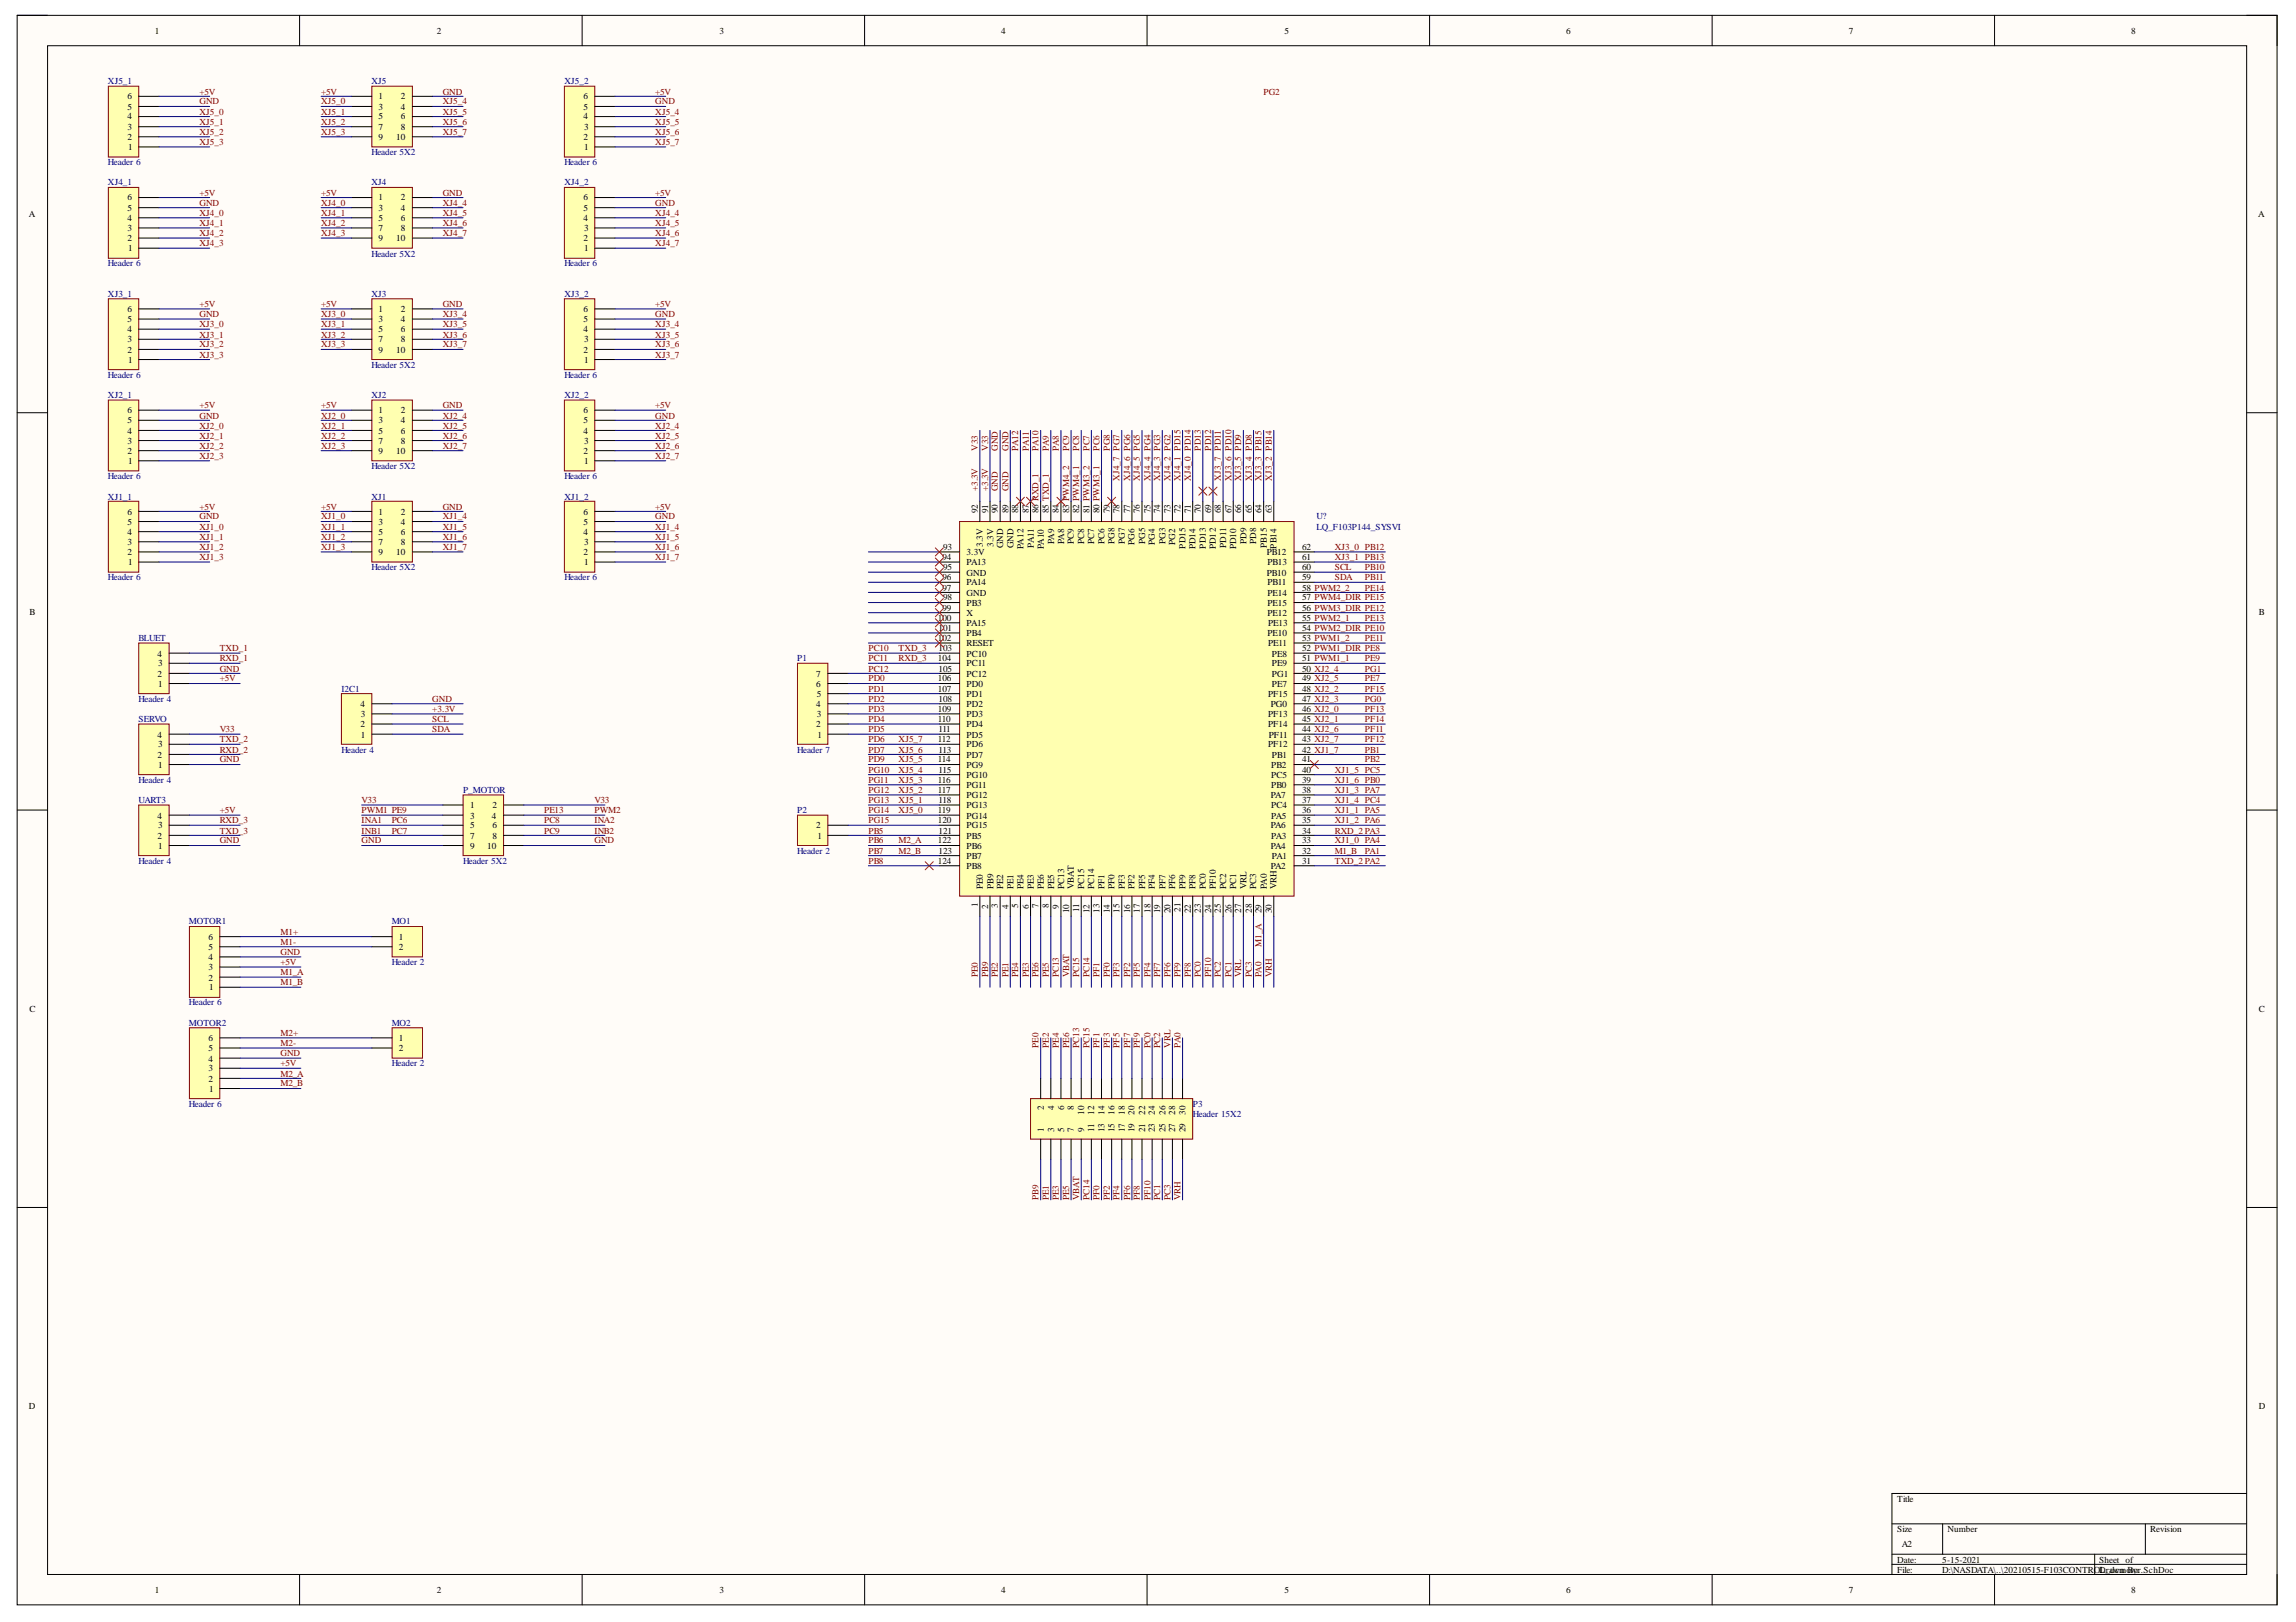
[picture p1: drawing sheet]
<svg xmlns="http://www.w3.org/2000/svg" width="297mm" height="210mm" viewBox="0 0 297 210" stroke-linecap="round" stroke-linejoin="round" font-family="sans-serif">
<defs><g id="words">
<g font-size="1.2">
<text x="20.1" y="4.4">1</text>
<text x="56.5" y="4.4">2</text>
<text x="93.1" y="4.4">3</text>
<text x="129.5" y="4.4">4</text>
<text x="166.2" y="4.4">5</text>
<text x="202.6" y="4.4">6</text>
<text x="239.2" y="4.4">7</text>
<text x="275.7" y="4.4">8</text>
<text x="16.5" y="16.8">3</text>
<text x="16.5" y="15.5">4</text>
<text x="16.5" y="14.2">5</text>
<text x="16.5" y="12.8">6</text>
<text x="49" y="12.8">1</text>
<text x="49" y="14.2">3</text>
<text x="49" y="15.5">5</text>
<text x="49" y="16.8">7</text>
<text x="51.9" y="12.8">2</text>
<text x="51.9" y="14.2">4</text>
<text x="51.9" y="15.5">6</text>
<text x="51.9" y="16.8">8</text>
<text x="75.5" y="15.5">4</text>
<text x="75.5" y="14.2">5</text>
<text x="75.5" y="12.8">6</text>
<text x="75.6" y="16.8">3</text>
<text x="16.5" y="18.1">2</text>
<text x="16.6" y="19.4">1</text>
<text x="49" y="18.1">9</text>
<text x="51.3" y="18.1">10</text>
<text x="75.5" y="18.1">2</text>
<text x="75.6" y="19.4">1</text>
<text x="3.7" y="28.1">A</text>
<text x="16.5" y="29.9">3</text>
<text x="16.5" y="28.6">4</text>
<text x="16.5" y="27.3">5</text>
<text x="16.5" y="25.9">6</text>
<text x="49" y="25.9">1</text>
<text x="49" y="27.3">3</text>
<text x="49" y="28.6">5</text>
<text x="49" y="29.9">7</text>
<text x="51.9" y="25.9">2</text>
<text x="51.9" y="27.3">4</text>
<text x="51.9" y="28.6">6</text>
<text x="51.9" y="29.9">8</text>
<text x="75.5" y="28.6">4</text>
<text x="75.5" y="27.3">5</text>
<text x="75.5" y="25.9">6</text>
<text x="75.6" y="29.9">3</text>
<text x="292.1" y="28.1">A</text>
<text x="16.5" y="31.2">2</text>
<text x="16.6" y="32.5">1</text>
<text x="49" y="31.2">9</text>
<text x="51.3" y="31.2">10</text>
<text x="75.5" y="31.2">2</text>
<text x="75.6" y="32.5">1</text>
<text x="16.5" y="41.7">5</text>
<text x="16.5" y="40.4">6</text>
<text x="49" y="40.4">1</text>
<text x="49" y="41.7">3</text>
<text x="51.9" y="40.4">2</text>
<text x="51.9" y="41.7">4</text>
<text x="75.5" y="41.7">5</text>
<text x="75.5" y="40.4">6</text>
<text x="16.5" y="45.6">2</text>
<text x="16.5" y="44.3">3</text>
<text x="16.5" y="43">4</text>
<text x="16.6" y="46.9">1</text>
<text x="49" y="43">5</text>
<text x="49" y="44.3">7</text>
<text x="49" y="45.6">9</text>
<text x="51.3" y="45.6">10</text>
<text x="51.9" y="43">6</text>
<text x="51.9" y="44.3">8</text>
<text x="75.5" y="45.6">2</text>
<text x="75.5" y="43">4</text>
<text x="75.6" y="46.9">1</text>
<text x="75.6" y="44.3">3</text>
<text x="16.5" y="53.5">6</text>
<text x="49" y="53.5">1</text>
<text x="51.9" y="53.5">2</text>
<text x="75.5" y="53.5">6</text>
<text x="16.5" y="58.8">2</text>
<text x="16.5" y="57.4">3</text>
<text x="16.5" y="56.1">4</text>
<text x="16.5" y="54.8">5</text>
<text x="49" y="54.8">3</text>
<text x="49" y="56.1">5</text>
<text x="49" y="57.4">7</text>
<text x="49" y="58.8">9</text>
<text x="51.3" y="58.8">10</text>
<text x="51.9" y="54.8">4</text>
<text x="51.9" y="56.1">6</text>
<text x="51.9" y="57.4">8</text>
<text x="75.5" y="58.8">2</text>
<text x="75.5" y="56.1">4</text>
<text x="75.5" y="54.8">5</text>
<text x="75.6" y="57.4">3</text>
<text x="16.6" y="60">1</text>
<text x="75.6" y="60">1</text>
<text x="16.5" y="71.9">2</text>
<text x="16.5" y="70.5">3</text>
<text x="16.5" y="69.2">4</text>
<text x="16.5" y="67.9">5</text>
<text x="16.5" y="66.6">6</text>
<text x="49" y="66.6">1</text>
<text x="49" y="67.9">3</text>
<text x="49" y="69.2">5</text>
<text x="49" y="70.5">7</text>
<text x="49" y="71.9">9</text>
<text x="51.3" y="71.9">10</text>
<text x="51.9" y="66.6">2</text>
<text x="51.9" y="67.9">4</text>
<text x="51.9" y="69.2">6</text>
<text x="51.9" y="70.5">8</text>
<text x="75.5" y="71.9">2</text>
<text x="75.5" y="69.2">4</text>
<text x="75.5" y="67.9">5</text>
<text x="75.5" y="66.6">6</text>
<text x="75.6" y="70.5">3</text>
<text x="122" y="71.2">93</text>
<text x="125" y="71.9">3.3V</text>
<text x="126.5" y="66.4" transform="rotate(-90 126.5 66.4)">92</text>
<text x="127.2" y="70.8" transform="rotate(-90 127.2 70.8)">3.3V</text>
<text x="127.8" y="66.4" transform="rotate(-90 127.8 66.4)">91</text>
<text x="128.5" y="70.8" transform="rotate(-90 128.5 70.8)">3.3V</text>
<text x="129.1" y="66.4" transform="rotate(-90 129.1 66.4)">90</text>
<text x="129.8" y="70.9" transform="rotate(-90 129.8 70.9)">GND</text>
<text x="130.5" y="66.4" transform="rotate(-90 130.5 66.4)">89</text>
<text x="131.1" y="70.9" transform="rotate(-90 131.1 70.9)">GND</text>
<text x="131.7" y="66.4" transform="rotate(-90 131.7 66.4)">88</text>
<text x="132.4" y="71.1" transform="rotate(-90 132.4 71.1)">PA12</text>
<text x="133.1" y="66.4" transform="rotate(-90 133.1 66.4)">87</text>
<text x="133.8" y="70.9" transform="rotate(-90 133.8 70.9)">PA11</text>
<text x="134.4" y="66.4" transform="rotate(-90 134.4 66.4)">86 RXD_1</text>
<text x="135" y="71.1" transform="rotate(-90 135 71.1)">PA10</text>
<text x="135.7" y="66.4" transform="rotate(-90 135.7 66.4)">85 TXD_1</text>
<text x="136.4" y="70.4" transform="rotate(-90 136.4 70.4)">PA9</text>
<text x="137" y="66.4" transform="rotate(-90 137 66.4)">84</text>
<text x="137.7" y="70.4" transform="rotate(-90 137.7 70.4)">PA8</text>
<text x="138.3" y="66.4" transform="rotate(-90 138.3 66.4)">83 PWM4_2</text>
<text x="138.9" y="70.4" transform="rotate(-90 138.9 70.4)">PC9</text>
<text x="139.6" y="66.4" transform="rotate(-90 139.6 66.4)">82 PWM4_1</text>
<text x="140.3" y="70.4" transform="rotate(-90 140.3 70.4)">PC8</text>
<text x="141" y="66.4" transform="rotate(-90 141 66.4)">81 PWM3_2</text>
<text x="141.5" y="70.4" transform="rotate(-90 141.5 70.4)">PC7</text>
<text x="142.2" y="66.4" transform="rotate(-90 142.2 66.4)">80 PWM3_1</text>
<text x="142.9" y="70.4" transform="rotate(-90 142.9 70.4)">PC6</text>
<text x="143.6" y="66.4" transform="rotate(-90 143.6 66.4)">79</text>
<text x="144.2" y="70.4" transform="rotate(-90 144.2 70.4)">PG8</text>
<text x="144.8" y="66.4" transform="rotate(-90 144.8 66.4)">78</text>
<text x="145.5" y="70.4" transform="rotate(-90 145.5 70.4)">PG7</text>
<text x="146.2" y="66.4" transform="rotate(-90 146.2 66.4)">77</text>
<text x="146.8" y="70.5" transform="rotate(-90 146.8 70.5)">PG6</text>
<text x="147.5" y="66.4" transform="rotate(-90 147.5 66.4)">76</text>
<text x="148.1" y="70.4" transform="rotate(-90 148.1 70.4)">PG5</text>
<text x="148.8" y="66.4" transform="rotate(-90 148.8 66.4)">75</text>
<text x="149.4" y="70.5" transform="rotate(-90 149.4 70.5)">PG4</text>
<text x="150.1" y="66.4" transform="rotate(-90 150.1 66.4)">74</text>
<text x="150.8" y="70.4" transform="rotate(-90 150.8 70.4)">PG3</text>
<text x="151.4" y="66.4" transform="rotate(-90 151.4 66.4)">73</text>
<text x="152" y="70.5" transform="rotate(-90 152 70.5)">PG2</text>
<text x="152.7" y="66.4" transform="rotate(-90 152.7 66.4)">72</text>
<text x="153.4" y="71" transform="rotate(-90 153.4 71)">PD15</text>
<text x="154.1" y="66.4" transform="rotate(-90 154.1 66.4)">71</text>
<text x="154.7" y="71.1" transform="rotate(-90 154.7 71.1)">PD14</text>
<text x="155.3" y="66.4" transform="rotate(-90 155.3 66.4)">70</text>
<text x="156" y="71" transform="rotate(-90 156 71)">PD13</text>
<text x="156.7" y="66.4" transform="rotate(-90 156.7 66.4)">69</text>
<text x="157.3" y="71.1" transform="rotate(-90 157.3 71.1)">PD12</text>
<text x="158" y="66.4" transform="rotate(-90 158 66.4)">68</text>
<text x="158.6" y="70.9" transform="rotate(-90 158.6 70.9)">PD11</text>
<text x="159.3" y="66.4" transform="rotate(-90 159.3 66.4)">67</text>
<text x="159.9" y="71.1" transform="rotate(-90 159.9 71.1)">PD10</text>
<text x="160.6" y="66.4" transform="rotate(-90 160.6 66.4)">66</text>
<text x="161.3" y="70.4" transform="rotate(-90 161.3 70.4)">PD9</text>
<text x="161.9" y="66.4" transform="rotate(-90 161.9 66.4)">65</text>
<text x="162.5" y="70.4" transform="rotate(-90 162.5 70.4)">PD8</text>
<text x="163.2" y="66.4" transform="rotate(-90 163.2 66.4)">64</text>
<text x="163.9" y="70.9" transform="rotate(-90 163.9 70.9)">PB15</text>
<text x="163.9" y="71.9">PB12</text>
<text x="164.6" y="66.4" transform="rotate(-90 164.6 66.4)">63</text>
<text x="165.2" y="71" transform="rotate(-90 165.2 71)">PB14</text>
<text x="168.5" y="71.2">62</text>
<text x="16.6" y="73.1">1</text>
<text x="75.6" y="73.1">1</text>
<text x="121.9" y="72.4">94</text>
<text x="121.9" y="75.1">96</text>
<text x="121.9" y="76.4">97</text>
<text x="122" y="73.8">95</text>
<text x="122" y="77.7">98</text>
<text x="125" y="73.1">PA13</text>
<text x="125" y="74.5">GND</text>
<text x="125" y="75.7">PA14</text>
<text x="125" y="77.1">GND</text>
<text x="163.9" y="74.5">PB10</text>
<text x="164" y="77.1">PE14</text>
<text x="164" y="75.7">PB11</text>
<text x="164" y="73.1">PB13</text>
<text x="168.5" y="77.7">57 PWM4_DIR PE15</text>
<text x="168.5" y="76.4">58 PWM2_2</text>
<text x="168.5" y="75.1">59</text>
<text x="168.5" y="73.8">60</text>
<text x="168.5" y="72.4">61</text>
<text x="3.8" y="79.6">B</text>
<text x="121.3" y="80.3">100</text>
<text x="121.3" y="82.9">102</text>
<text x="121.4" y="81.7">101</text>
<text x="121.9" y="79">99</text>
<text x="125" y="78.4">PB3</text>
<text x="125" y="79.7">X</text>
<text x="125" y="81">PA15</text>
<text x="125" y="82.3">PB4</text>
<text x="125" y="83.6">RESET</text>
<text x="164" y="82.3">PE10</text>
<text x="164" y="79.7">PE12</text>
<text x="164" y="78.4">PE15</text>
<text x="164.1" y="83.6">PE11</text>
<text x="164.1" y="81">PE13</text>
<text x="168.5" y="82.9">53 PWM1_2</text>
<text x="168.5" y="81.7">54 PWM2_DIR PE10</text>
<text x="168.5" y="80.3">55 PWM2_1</text>
<text x="168.5" y="79">56 PWM3_DIR PE12</text>
<text x="292.2" y="79.6">B</text>
<text x="20.4" y="87.6">2</text>
<text x="20.4" y="85">4</text>
<text x="20.5" y="88.9">1</text>
<text x="20.5" y="86.2">3</text>
<text x="105.6" y="88.9">6</text>
<text x="105.6" y="87.6">7</text>
<text x="121.3" y="85.6">104</text>
<text x="121.3" y="88.2">106</text>
<text x="121.3" y="89.5">107</text>
<text x="121.4" y="84.3">103</text>
<text x="121.4" y="86.9">105</text>
<text x="125" y="85">PC10</text>
<text x="125" y="86.2">PC11</text>
<text x="125" y="87.6">PC12</text>
<text x="125" y="88.9">PD0</text>
<text x="164.6" y="88.9">PE7</text>
<text x="164.6" y="87.6">PG1</text>
<text x="164.6" y="86.2">PE9</text>
<text x="164.6" y="85">PE8</text>
<text x="168.5" y="89.5">48 XJ2_2</text>
<text x="168.5" y="88.2">49 XJ2_5</text>
<text x="168.5" y="86.9">50 XJ2_4</text>
<text x="168.5" y="85.6">51 PWM1_1</text>
<text x="168.5" y="84.3">52 PWM1_DIR PE8</text>
<text x="20.4" y="95.4">4</text>
<text x="46.6" y="94.1">2</text>
<text x="46.6" y="91.5">4</text>
<text x="46.7" y="95.4">1</text>
<text x="46.7" y="92.8">3</text>
<text x="105.6" y="94.1">2</text>
<text x="105.6" y="91.5">4</text>
<text x="105.7" y="92.8">3</text>
<text x="105.7" y="90.2">5</text>
<text x="105.8" y="95.4">1</text>
<text x="121.3" y="92.1">109</text>
<text x="121.3" y="93.4">110</text>
<text x="121.4" y="90.8">108</text>
<text x="121.4" y="94.8">111</text>
<text x="125" y="90.2">PD1</text>
<text x="125" y="91.5">PD2</text>
<text x="125" y="92.8">PD3</text>
<text x="125" y="94.1">PD4</text>
<text x="125" y="95.4">PD5</text>
<text x="164.1" y="94.1">PF14</text>
<text x="164.1" y="92.8">PF13</text>
<text x="164.1" y="90.2">PF15</text>
<text x="164.1" y="95.4">PF11</text>
<text x="164.4" y="91.5">PG0</text>
<text x="168.5" y="94.8">44 XJ2_6</text>
<text x="168.5" y="93.4">45 XJ2_1</text>
<text x="168.5" y="92.1">46 XJ2_0</text>
<text x="168.5" y="90.8">47 XJ2_3</text>
<text x="20.4" y="98.1">2</text>
<text x="20.5" y="99.3">1</text>
<text x="20.5" y="96.7">3</text>
<text x="121.3" y="96">112</text>
<text x="121.3" y="98.7">114</text>
<text x="121.3" y="101.3">116</text>
<text x="121.4" y="97.4">113</text>
<text x="121.4" y="100">115</text>
<text x="125" y="96.7">PD6</text>
<text x="125" y="98.1">PD7</text>
<text x="125" y="99.3">PG9</text>
<text x="125" y="100.7">PG10</text>
<text x="125" y="102">PG11</text>
<text x="164.1" y="96.7">PF12</text>
<text x="164.5" y="102">PB0</text>
<text x="164.5" y="100.7">PC5</text>
<text x="164.5" y="99.3">PB2</text>
<text x="164.6" y="98.1">PB1</text>
<text x="168.5" y="101.3">39</text>
<text x="168.5" y="100">40</text>
<text x="168.5" y="98.7">41</text>
<text x="168.5" y="97.4">42 XJ1_7</text>
<text x="168.5" y="96">43 XJ2_7</text>
<text x="20.4" y="105.9">4</text>
<text x="20.5" y="107.2">3</text>
<text x="60.8" y="104.6">1</text>
<text x="60.8" y="105.9">3</text>
<text x="60.8" y="107.2">5</text>
<text x="63.6" y="105.9">4</text>
<text x="63.7" y="104.6">2</text>
<text x="63.7" y="107.2">6</text>
<text x="105.6" y="107.2">2</text>
<text x="121.3" y="102.6">117</text>
<text x="121.3" y="105.3">119</text>
<text x="121.3" y="106.5">120</text>
<text x="121.4" y="103.9">118</text>
<text x="121.4" y="107.9">121</text>
<text x="125" y="103.3">PG12</text>
<text x="125" y="104.6">PG13</text>
<text x="125" y="105.9">PG14</text>
<text x="125" y="107.2">PG15</text>
<text x="164.4" y="107.2">PA6</text>
<text x="164.4" y="103.3">PA7</text>
<text x="164.5" y="105.9">PA5</text>
<text x="164.5" y="104.6">PC4</text>
<text x="168.5" y="107.9">34</text>
<text x="168.5" y="106.5">35</text>
<text x="168.5" y="105.3">36</text>
<text x="168.5" y="103.9">37</text>
<text x="168.5" y="102.6">38</text>
<text x="20.4" y="108.6">2</text>
<text x="20.5" y="109.8">1</text>
<text x="60.8" y="108.6">7</text>
<text x="60.8" y="109.8">9</text>
<text x="63" y="109.8">10</text>
<text x="63.7" y="108.6">8</text>
<text x="105.8" y="108.6">1</text>
<text x="121.3" y="109.1">122</text>
<text x="121.3" y="111.8">124</text>
<text x="121.4" y="110.5">123</text>
<text x="125" y="108.6">PB5</text>
<text x="125" y="109.8">PB6</text>
<text x="125" y="111.2">PB7</text>
<text x="125" y="112.4">PB8</text>
<text x="164.4" y="112.4">PA2</text>
<text x="164.4" y="109.8">PA4</text>
<text x="164.5" y="108.6">PA3</text>
<text x="164.6" y="111.2">PA1</text>
<text x="168.5" y="111.8">31</text>
<text x="168.5" y="110.5">32</text>
<text x="168.5" y="109.1">33</text>
<text x="126.5" y="117.4" transform="rotate(-90 126.5 117.4)">1</text>
<text x="127.2" y="115.1" transform="rotate(-90 127.2 115.1)">PE0</text>
<text x="127.8" y="117.6" transform="rotate(-90 127.8 117.6)">2</text>
<text x="128.5" y="115.1" transform="rotate(-90 128.5 115.1)">PB9</text>
<text x="129.1" y="117.5" transform="rotate(-90 129.1 117.5)">3</text>
<text x="129.8" y="115.1" transform="rotate(-90 129.8 115.1)">PE2</text>
<text x="130.5" y="117.6" transform="rotate(-90 130.5 117.6)">4</text>
<text x="131.1" y="115.1" transform="rotate(-90 131.1 115.1)">PE1</text>
<text x="131.7" y="117.5" transform="rotate(-90 131.7 117.5)">5</text>
<text x="132.4" y="115.1" transform="rotate(-90 132.4 115.1)">PE4</text>
<text x="133.1" y="117.6" transform="rotate(-90 133.1 117.6)">6</text>
<text x="133.8" y="115.1" transform="rotate(-90 133.8 115.1)">PE3</text>
<text x="134.4" y="117.5" transform="rotate(-90 134.4 117.5)">7</text>
<text x="135" y="115.1" transform="rotate(-90 135 115.1)">PE6</text>
<text x="135.7" y="117.5" transform="rotate(-90 135.7 117.5)">8</text>
<text x="136.4" y="115.1" transform="rotate(-90 136.4 115.1)">PE5</text>
<text x="137" y="117.6" transform="rotate(-90 137 117.6)">9</text>
<text x="137.7" y="115.1" transform="rotate(-90 137.7 115.1)">PC13</text>
<text x="138.3" y="118.2" transform="rotate(-90 138.3 118.2)">10</text>
<text x="138.9" y="115.1" transform="rotate(-90 138.9 115.1)">VBAT</text>
<text x="139.6" y="118" transform="rotate(-90 139.6 118)">11</text>
<text x="140.3" y="115.1" transform="rotate(-90 140.3 115.1)">PC15</text>
<text x="141" y="118.2" transform="rotate(-90 141 118.2)">12</text>
<text x="141.5" y="115.1" transform="rotate(-90 141.5 115.1)">PC14</text>
<text x="142.2" y="118.1" transform="rotate(-90 142.2 118.1)">13</text>
<text x="142.9" y="115.1" transform="rotate(-90 142.9 115.1)">PF1</text>
<text x="143.6" y="118.2" transform="rotate(-90 143.6 118.2)">14</text>
<text x="144.2" y="115.1" transform="rotate(-90 144.2 115.1)">PF0</text>
<text x="144.8" y="118.1" transform="rotate(-90 144.8 118.1)">15</text>
<text x="145.5" y="115.1" transform="rotate(-90 145.5 115.1)">PF3</text>
<text x="146.2" y="118.2" transform="rotate(-90 146.2 118.2)">16</text>
<text x="146.8" y="115.1" transform="rotate(-90 146.8 115.1)">PF2</text>
<text x="147.5" y="118.1" transform="rotate(-90 147.5 118.1)">17</text>
<text x="148.1" y="115.1" transform="rotate(-90 148.1 115.1)">PF5</text>
<text x="148.8" y="118.1" transform="rotate(-90 148.8 118.1)">18</text>
<text x="149.4" y="115.1" transform="rotate(-90 149.4 115.1)">PF4</text>
<text x="150.1" y="118.2" transform="rotate(-90 150.1 118.2)">19</text>
<text x="150.8" y="115.1" transform="rotate(-90 150.8 115.1)">PF7</text>
<text x="151.4" y="118.2" transform="rotate(-90 151.4 118.2)">20</text>
<text x="152" y="115.1" transform="rotate(-90 152 115.1)">PF6</text>
<text x="152.7" y="118" transform="rotate(-90 152.7 118)">21</text>
<text x="153.4" y="115.1" transform="rotate(-90 153.4 115.1)">PF9</text>
<text x="154.1" y="118.2" transform="rotate(-90 154.1 118.2)">22</text>
<text x="154.7" y="115.1" transform="rotate(-90 154.7 115.1)">PF8</text>
<text x="155.3" y="118.1" transform="rotate(-90 155.3 118.1)">23</text>
<text x="156" y="115.1" transform="rotate(-90 156 115.1)">PC0</text>
<text x="156.7" y="118.2" transform="rotate(-90 156.7 118.2)">24</text>
<text x="157.3" y="115.1" transform="rotate(-90 157.3 115.1)">PF10</text>
<text x="158" y="118.1" transform="rotate(-90 158 118.1)">25</text>
<text x="158.6" y="115.1" transform="rotate(-90 158.6 115.1)">PC2</text>
<text x="159.3" y="118.2" transform="rotate(-90 159.3 118.2)">26</text>
<text x="159.9" y="115.1" transform="rotate(-90 159.9 115.1)">PC1</text>
<text x="160.6" y="118.1" transform="rotate(-90 160.6 118.1)">27</text>
<text x="161.3" y="115.1" transform="rotate(-90 161.3 115.1)">VRL</text>
<text x="161.9" y="118.1" transform="rotate(-90 161.9 118.1)">28</text>
<text x="162.5" y="115.1" transform="rotate(-90 162.5 115.1)">PC3</text>
<text x="163.2" y="118.2" transform="rotate(-90 163.2 118.2)">29</text>
<text x="163.9" y="115.1" transform="rotate(-90 163.9 115.1)">PA0</text>
<text x="164.6" y="118.2" transform="rotate(-90 164.6 118.2)">30</text>
<text x="165.2" y="115.1" transform="rotate(-90 165.2 115.1)">VRH</text>
<text x="27" y="125.5">3</text>
<text x="27" y="124.3">4</text>
<text x="27" y="122.9">5</text>
<text x="27" y="121.7">6</text>
<text x="51.6" y="121.7">1</text>
<text x="51.6" y="122.9">2</text>
<text x="3.8" y="131">C</text>
<text x="27" y="126.9">2</text>
<text x="27.1" y="128.2">1</text>
<text x="292.2" y="131">C</text>
<text x="27" y="137.4">4</text>
<text x="27" y="136">5</text>
<text x="27" y="134.8">6</text>
<text x="51.6" y="134.8">1</text>
<text x="51.6" y="136">2</text>
<text x="27" y="140">2</text>
<text x="27" y="138.7">3</text>
<text x="27.1" y="141.3">1</text>
<text x="135" y="143.6" transform="rotate(-90 135 143.6)">2</text>
<text x="136.4" y="143.6" transform="rotate(-90 136.4 143.6)">4</text>
<text x="137.7" y="143.6" transform="rotate(-90 137.7 143.6)">6</text>
<text x="138.9" y="143.6" transform="rotate(-90 138.9 143.6)">8</text>
<text x="135" y="146.5" transform="rotate(-90 135 146.5)">1</text>
<text x="136.4" y="146.5" transform="rotate(-90 136.4 146.5)">3</text>
<text x="137.7" y="146.5" transform="rotate(-90 137.7 146.5)">5</text>
<text x="138.9" y="146.5" transform="rotate(-90 138.9 146.5)">7</text>
<text x="140.3" y="146.5" transform="rotate(-90 140.3 146.5)">9</text>
<text x="140.3" y="144.2" transform="rotate(-90 140.3 144.2)">10</text>
<text x="141.5" y="146.5" transform="rotate(-90 141.5 146.5)">11</text>
<text x="141.5" y="144.2" transform="rotate(-90 141.5 144.2)">12</text>
<text x="142.9" y="146.5" transform="rotate(-90 142.9 146.5)">13</text>
<text x="142.9" y="144.2" transform="rotate(-90 142.9 144.2)">14</text>
<text x="144.2" y="146.5" transform="rotate(-90 144.2 146.5)">15</text>
<text x="144.2" y="144.2" transform="rotate(-90 144.2 144.2)">16</text>
<text x="145.5" y="146.5" transform="rotate(-90 145.5 146.5)">17</text>
<text x="145.5" y="144.2" transform="rotate(-90 145.5 144.2)">18</text>
<text x="146.8" y="146.5" transform="rotate(-90 146.8 146.5)">19</text>
<text x="146.8" y="144.2" transform="rotate(-90 146.8 144.2)">20</text>
<text x="148.1" y="146.5" transform="rotate(-90 148.1 146.5)">21</text>
<text x="148.1" y="144.2" transform="rotate(-90 148.1 144.2)">22</text>
<text x="149.4" y="146.5" transform="rotate(-90 149.4 146.5)">23</text>
<text x="149.4" y="144.2" transform="rotate(-90 149.4 144.2)">24</text>
<text x="150.8" y="146.5" transform="rotate(-90 150.8 146.5)">25</text>
<text x="150.8" y="144.2" transform="rotate(-90 150.8 144.2)">26</text>
<text x="152" y="146.5" transform="rotate(-90 152 146.5)">27</text>
<text x="152" y="144.2" transform="rotate(-90 152 144.2)">28</text>
<text x="153.4" y="146.5" transform="rotate(-90 153.4 146.5)">29</text>
<text x="153.4" y="144.2" transform="rotate(-90 153.4 144.2)">30</text>
<text x="3.7" y="182.4">D</text>
<text x="292.2" y="182.4">D</text>
<text x="245.4" y="194.4">Title</text>
<text x="245.4" y="198.3">Size</text>
<text x="245.4" y="202.2">Date:</text>
<text x="245.4" y="203.5">File:</text>
<text x="246" y="200.2">A2</text>
<text x="251.3" y="202.2">5-15-2021</text>
<text x="251.3" y="203.5">D:\NASDATA\..\20210515-F103CONTROL_dcmotor.SchDoc</text>
<text x="252" y="198.3">Number</text>
<text x="271.6" y="202.2">Sheet of</text>
<text x="271.6" y="203.5">Drawn By:</text>
<text x="278.2" y="198.3">Revision</text>
<text x="20.1" y="206.1">1</text>
<text x="56.5" y="206.1">2</text>
<text x="93.1" y="206.1">3</text>
<text x="129.5" y="206.1">4</text>
<text x="166.2" y="206.1">5</text>
<text x="202.6" y="206.1">6</text>
<text x="239.2" y="206.1">7</text>
<text x="275.7" y="206.1">8</text>
</g>
<g font-size="1.2" fill="#000080">
<text x="14" y="10.9">XJ5_1</text>
<text x="48.1" y="10.9">XJ5</text>
<text x="73" y="10.9">XJ5_2</text>
<text x="14" y="21.4">Header 6</text>
<text x="48.1" y="20.1">Header 5X2</text>
<text x="73" y="21.4">Header 6</text>
<text x="14" y="24">XJ4_1</text>
<text x="48.1" y="24">XJ4</text>
<text x="73" y="24">XJ4_2</text>
<text x="14" y="34.5">Header 6</text>
<text x="48.1" y="33.2">Header 5X2</text>
<text x="73" y="34.5">Header 6</text>
<text x="14" y="38.5">XJ3_1</text>
<text x="48.1" y="38.5">XJ3</text>
<text x="73" y="38.5">XJ3_2</text>
<text x="48.1" y="47.6">Header 5X2</text>
<text x="14" y="48.9">Header 6</text>
<text x="14" y="51.6">XJ2_1</text>
<text x="48.1" y="51.6">XJ2</text>
<text x="73" y="48.9">Header 6</text>
<text x="73" y="51.6">XJ2_2</text>
<text x="14" y="62">Header 6</text>
<text x="14" y="64.7">XJ1_1</text>
<text x="48.1" y="60.7">Header 5X2</text>
<text x="48.1" y="64.7">XJ1</text>
<text x="73" y="62">Header 6</text>
<text x="73" y="64.7">XJ1_2</text>
<text x="170.3" y="67.2">U?</text>
<text x="170.3" y="68.6">LQ_F103P144_SYSVI</text>
<text x="14" y="75.1">Header 6</text>
<text x="48.1" y="73.8">Header 5X2</text>
<text x="73" y="75.1">Header 6</text>
<text x="17.9" y="82.9">BLUET</text>
<text x="44.2" y="89.5">I2C1</text>
<text x="103.1" y="85.6">P1</text>
<text x="17.9" y="93.4">SERVO</text>
<text x="17.9" y="90.8">Header 4</text>
<text x="17.9" y="101.3">Header 4</text>
<text x="44.2" y="97.4">Header 4</text>
<text x="103.1" y="97.4">Header 7</text>
<text x="17.9" y="103.9">UART3</text>
<text x="59.9" y="102.6">P_MOTOR</text>
<text x="103.1" y="105.3">P2</text>
<text x="17.9" y="111.8">Header 4</text>
<text x="59.9" y="111.8">Header 5X2</text>
<text x="103.1" y="110.5">Header 2</text>
<text x="24.5" y="119.6">MOTOR1</text>
<text x="50.7" y="119.6">MO1</text>
<text x="50.7" y="124.9">Header 2</text>
<text x="24.5" y="130.1">Header 6</text>
<text x="24.5" y="132.7">MOTOR2</text>
<text x="50.7" y="132.7">MO2</text>
<text x="50.7" y="138">Header 2</text>
<text x="24.5" y="143.2">Header 6</text>
<text x="154.3" y="143.2">P3</text>
<text x="154.3" y="144.6">Header 15X2</text>
</g>
<g font-size="1.2" fill="#800000">
<text x="25.8" y="12.2">+5V</text>
<text x="25.8" y="13.5">GND</text>
<text x="25.8" y="14.9">XJ5_0</text>
<text x="25.8" y="16.1">XJ5_1</text>
<text x="25.8" y="17.5">XJ5_2</text>
<text x="41.5" y="12.2">+5V</text>
<text x="41.5" y="13.5">XJ5_0</text>
<text x="41.5" y="14.9">XJ5_1</text>
<text x="41.5" y="16.1">XJ5_2</text>
<text x="41.5" y="17.5">XJ5_3</text>
<text x="57.3" y="12.2">GND</text>
<text x="57.3" y="13.5">XJ5_4</text>
<text x="57.3" y="14.9">XJ5_5</text>
<text x="57.3" y="16.1">XJ5_6</text>
<text x="57.3" y="17.5">XJ5_7</text>
<text x="84.8" y="12.2">+5V</text>
<text x="84.8" y="13.5">GND</text>
<text x="84.8" y="14.9">XJ5_4</text>
<text x="84.8" y="16.1">XJ5_5</text>
<text x="84.8" y="17.5">XJ5_6</text>
<text x="163.5" y="12.2">PG2</text>
<text x="25.8" y="18.8">XJ5_3</text>
<text x="84.8" y="18.8">XJ5_7</text>
<text x="25.8" y="25.4">+5V</text>
<text x="25.8" y="26.6">GND</text>
<text x="25.8" y="28">XJ4_0</text>
<text x="25.8" y="29.2">XJ4_1</text>
<text x="41.5" y="25.4">+5V</text>
<text x="41.5" y="26.6">XJ4_0</text>
<text x="41.5" y="28">XJ4_1</text>
<text x="41.5" y="29.2">XJ4_2</text>
<text x="57.3" y="25.4">GND</text>
<text x="57.3" y="26.6">XJ4_4</text>
<text x="57.3" y="28">XJ4_5</text>
<text x="57.3" y="29.2">XJ4_6</text>
<text x="84.8" y="25.4">+5V</text>
<text x="84.8" y="26.6">GND</text>
<text x="84.8" y="28">XJ4_4</text>
<text x="84.8" y="29.2">XJ4_5</text>
<text x="25.8" y="30.6">XJ4_2</text>
<text x="25.8" y="31.9">XJ4_3</text>
<text x="41.5" y="30.6">XJ4_3</text>
<text x="57.3" y="30.6">XJ4_7</text>
<text x="84.8" y="30.6">XJ4_6</text>
<text x="84.8" y="31.9">XJ4_7</text>
<text x="25.8" y="39.7">+5V</text>
<text x="25.8" y="41.1">GND</text>
<text x="41.5" y="39.7">+5V</text>
<text x="41.5" y="41.1">XJ3_0</text>
<text x="57.3" y="39.7">GND</text>
<text x="57.3" y="41.1">XJ3_4</text>
<text x="84.8" y="39.7">+5V</text>
<text x="84.8" y="41.1">GND</text>
<text x="25.8" y="42.3">XJ3_0</text>
<text x="25.8" y="43.7">XJ3_1</text>
<text x="25.8" y="45">XJ3_2</text>
<text x="25.8" y="46.3">XJ3_3</text>
<text x="41.5" y="42.3">XJ3_1</text>
<text x="41.5" y="43.7">XJ3_2</text>
<text x="41.5" y="45">XJ3_3</text>
<text x="57.3" y="42.3">XJ3_5</text>
<text x="57.3" y="43.7">XJ3_6</text>
<text x="57.3" y="45">XJ3_7</text>
<text x="84.8" y="42.3">XJ3_4</text>
<text x="84.8" y="43.7">XJ3_5</text>
<text x="84.8" y="45">XJ3_6</text>
<text x="84.8" y="46.3">XJ3_7</text>
<text x="25.8" y="52.8">+5V</text>
<text x="41.5" y="52.8">+5V</text>
<text x="57.3" y="52.8">GND</text>
<text x="84.8" y="52.8">+5V</text>
<text x="25.8" y="54.2">GND</text>
<text x="25.8" y="55.5">XJ2_0</text>
<text x="25.8" y="56.8">XJ2_1</text>
<text x="25.8" y="58.1">XJ2_2</text>
<text x="25.8" y="59.4">XJ2_3</text>
<text x="41.5" y="54.2">XJ2_0</text>
<text x="41.5" y="55.5">XJ2_1</text>
<text x="41.5" y="56.8">XJ2_2</text>
<text x="41.5" y="58.1">XJ2_3</text>
<text x="57.3" y="54.2">XJ2_4</text>
<text x="57.3" y="55.5">XJ2_5</text>
<text x="57.3" y="56.8">XJ2_6</text>
<text x="57.3" y="58.1">XJ2_7</text>
<text x="84.8" y="54.2">GND</text>
<text x="84.8" y="55.5">XJ2_4</text>
<text x="84.8" y="56.8">XJ2_5</text>
<text x="84.8" y="58.1">XJ2_6</text>
<text x="84.8" y="59.4">XJ2_7</text>
<text x="126.5" y="58.3" transform="rotate(-90 126.5 58.3)">V33</text>
<text x="127.8" y="58.3" transform="rotate(-90 127.8 58.3)">V33</text>
<text x="129.1" y="58.3" transform="rotate(-90 129.1 58.3)">GND</text>
<text x="130.5" y="58.3" transform="rotate(-90 130.5 58.3)">GND</text>
<text x="131.7" y="58.3" transform="rotate(-90 131.7 58.3)">PA12</text>
<text x="133.1" y="58.3" transform="rotate(-90 133.1 58.3)">PA11</text>
<text x="134.4" y="58.3" transform="rotate(-90 134.4 58.3)">PA10</text>
<text x="135.7" y="58.3" transform="rotate(-90 135.7 58.3)">PA9</text>
<text x="137" y="58.3" transform="rotate(-90 137 58.3)">PA8</text>
<text x="138.3" y="58.3" transform="rotate(-90 138.3 58.3)">PC9</text>
<text x="139.6" y="58.3" transform="rotate(-90 139.6 58.3)">PC8</text>
<text x="141" y="58.3" transform="rotate(-90 141 58.3)">PC7</text>
<text x="142.2" y="58.3" transform="rotate(-90 142.2 58.3)">PC6</text>
<text x="143.6" y="58.3" transform="rotate(-90 143.6 58.3)">PG8</text>
<text x="155.3" y="58.3" transform="rotate(-90 155.3 58.3)">PD13</text>
<text x="156.7" y="58.3" transform="rotate(-90 156.7 58.3)">PD12</text>
<text x="25.8" y="65.9">+5V</text>
<text x="41.5" y="65.9">+5V</text>
<text x="57.3" y="65.9">GND</text>
<text x="84.8" y="65.9">+5V</text>
<text x="126.5" y="63.6" transform="rotate(-90 126.5 63.6)">+3.3V</text>
<text x="127.8" y="63.6" transform="rotate(-90 127.8 63.6)">+3.3V</text>
<text x="129.1" y="63.6" transform="rotate(-90 129.1 63.6)">GND</text>
<text x="130.5" y="63.6" transform="rotate(-90 130.5 63.6)">GND</text>
<text x="144.8" y="62.2" transform="rotate(-90 144.8 62.2)">XJ4_7 PG7</text>
<text x="146.2" y="62.2" transform="rotate(-90 146.2 62.2)">XJ4_6 PG6</text>
<text x="147.5" y="62.2" transform="rotate(-90 147.5 62.2)">XJ4_5 PG5</text>
<text x="148.8" y="62.2" transform="rotate(-90 148.8 62.2)">XJ4_4 PG4</text>
<text x="150.1" y="62.2" transform="rotate(-90 150.1 62.2)">XJ4_3 PG3</text>
<text x="151.4" y="62.2" transform="rotate(-90 151.4 62.2)">XJ4_2 PG2</text>
<text x="152.7" y="62.2" transform="rotate(-90 152.7 62.2)">XJ4_1 PD15</text>
<text x="154.1" y="62.2" transform="rotate(-90 154.1 62.2)">XJ4_0 PD14</text>
<text x="158" y="62.2" transform="rotate(-90 158 62.2)">XJ3_7 PD11</text>
<text x="159.3" y="62.2" transform="rotate(-90 159.3 62.2)">XJ3_6 PD10</text>
<text x="160.6" y="62.2" transform="rotate(-90 160.6 62.2)">XJ3_5 PD9</text>
<text x="161.9" y="62.2" transform="rotate(-90 161.9 62.2)">XJ3_4 PD8</text>
<text x="163.2" y="62.2" transform="rotate(-90 163.2 62.2)">XJ3_3 PB15</text>
<text x="164.6" y="62.2" transform="rotate(-90 164.6 62.2)">XJ3_2 PB14</text>
<text x="25.8" y="67.2">GND</text>
<text x="25.8" y="68.6">XJ1_0</text>
<text x="25.8" y="69.8">XJ1_1</text>
<text x="25.8" y="71.2">XJ1_2</text>
<text x="41.5" y="67.2">XJ1_0</text>
<text x="41.5" y="68.6">XJ1_1</text>
<text x="41.5" y="69.8">XJ1_2</text>
<text x="41.5" y="71.2">XJ1_3</text>
<text x="57.3" y="67.2">XJ1_4</text>
<text x="57.3" y="68.6">XJ1_5</text>
<text x="57.3" y="69.8">XJ1_6</text>
<text x="57.3" y="71.2">XJ1_7</text>
<text x="84.8" y="67.2">GND</text>
<text x="84.8" y="68.6">XJ1_4</text>
<text x="84.8" y="69.8">XJ1_5</text>
<text x="84.8" y="71.2">XJ1_6</text>
<text x="172.7" y="71.2">XJ3_0 PB12</text>
<text x="25.8" y="72.4">XJ1_3</text>
<text x="84.8" y="72.4">XJ1_7</text>
<text x="172.7" y="72.4">XJ3_1 PB13</text>
<text x="172.7" y="73.8">SCL</text>
<text x="172.7" y="75.1">SDA</text>
<text x="176.6" y="76.4">PE14</text>
<text x="176.6" y="73.8">PB10</text>
<text x="176.6" y="75.1">PB11</text>
<text x="176.6" y="82.9">PE11</text>
<text x="176.6" y="80.3">PE13</text>
<text x="28.4" y="86.9">GND</text>
<text x="28.4" y="88.2">+5V</text>
<text x="28.4" y="84.3">TXD_1</text>
<text x="28.4" y="85.6">RXD_1</text>
<text x="112.4" y="84.3">PC10</text>
<text x="112.4" y="85.6">PC11</text>
<text x="112.4" y="86.9">PC12</text>
<text x="112.4" y="88.2">PD0</text>
<text x="112.4" y="89.5">PD1</text>
<text x="116.2" y="85.6">RXD_3</text>
<text x="116.2" y="84.3">TXD_3</text>
<text x="176.6" y="89.5">PF15</text>
<text x="176.6" y="86.9">PG1</text>
<text x="176.6" y="85.6">PE9</text>
<text x="176.6" y="88.2">PE7</text>
<text x="28.4" y="94.8">V33</text>
<text x="55.9" y="90.8">GND</text>
<text x="55.9" y="92.1">+3.3V</text>
<text x="55.9" y="93.4">SCL</text>
<text x="55.9" y="94.8">SDA</text>
<text x="112.4" y="90.8">PD2</text>
<text x="112.4" y="92.1">PD3</text>
<text x="112.4" y="93.4">PD4</text>
<text x="112.4" y="94.8">PD5</text>
<text x="176.6" y="94.8">PF11</text>
<text x="176.6" y="92.1">PF13</text>
<text x="176.6" y="93.4">PF14</text>
<text x="176.6" y="90.8">PG0</text>
<text x="28.4" y="98.7">GND</text>
<text x="28.4" y="96">TXD_2</text>
<text x="28.4" y="97.4">RXD_2</text>
<text x="112.4" y="96">PD6</text>
<text x="112.4" y="97.4">PD7</text>
<text x="112.4" y="98.7">PD9</text>
<text x="112.4" y="100">PG10</text>
<text x="112.4" y="101.3">PG11</text>
<text x="116.2" y="101.3">XJ5_3</text>
<text x="116.2" y="100">XJ5_4</text>
<text x="116.2" y="98.7">XJ5_5</text>
<text x="116.2" y="97.4">XJ5_6</text>
<text x="116.2" y="96">XJ5_7</text>
<text x="172.7" y="100">XJ1_5 PC5</text>
<text x="172.7" y="101.3">XJ1_6 PB0</text>
<text x="176.6" y="97.4">PB1</text>
<text x="176.6" y="98.7">PB2</text>
<text x="176.6" y="96">PF12</text>
<text x="28.4" y="105.3">+5V</text>
<text x="28.4" y="106.5">RXD_3</text>
<text x="28.4" y="107.9">TXD_3</text>
<text x="46.8" y="105.3">PWM1 PE9</text>
<text x="46.8" y="106.5">INA1</text>
<text x="46.8" y="107.9">INB1</text>
<text x="46.8" y="103.9">V33</text>
<text x="50.7" y="106.5">PC6</text>
<text x="50.7" y="107.9">PC7</text>
<text x="70.4" y="106.5">PC8</text>
<text x="70.4" y="107.9">PC9</text>
<text x="70.4" y="105.3">PE13</text>
<text x="76.9" y="105.3">PWM2</text>
<text x="76.9" y="106.5">INA2</text>
<text x="76.9" y="107.9">INB2</text>
<text x="76.9" y="103.9">V33</text>
<text x="112.4" y="102.6">PG12</text>
<text x="112.4" y="103.9">PG13</text>
<text x="112.4" y="105.3">PG14</text>
<text x="112.4" y="106.5">PG15</text>
<text x="112.4" y="107.9">PB5</text>
<text x="116.2" y="105.3">XJ5_0</text>
<text x="116.2" y="102.6">XJ5_2</text>
<text x="116.2" y="103.9">XJ5_1</text>
<text x="172.7" y="105.3">XJ1_1 PA5</text>
<text x="172.7" y="106.5">XJ1_2 PA6</text>
<text x="172.7" y="102.6">XJ1_3 PA7</text>
<text x="172.7" y="103.9">XJ1_4 PC4</text>
<text x="172.7" y="107.9">RXD_2 PA3</text>
<text x="28.4" y="109.1">GND</text>
<text x="46.8" y="109.1">GND</text>
<text x="76.9" y="109.1">GND</text>
<text x="112.4" y="109.1">PB6</text>
<text x="112.4" y="110.5">PB7</text>
<text x="112.4" y="111.8">PB8</text>
<text x="116.2" y="109.1">M2_A</text>
<text x="116.2" y="110.5">M2_B</text>
<text x="172.7" y="109.1">XJ1_0 PA4</text>
<text x="172.7" y="111.8">TXD_2 PA2</text>
<text x="172.7" y="110.5">M1_B</text>
<text x="176.6" y="110.5">PA1</text>
<text x="36.3" y="123.6">GND</text>
<text x="36.3" y="124.9">+5V</text>
<text x="36.3" y="121">M1+</text>
<text x="36.3" y="122.2">M1-</text>
<text x="163.2" y="122.5" transform="rotate(-90 163.2 122.5)">M1_A</text>
<text x="36.3" y="126.2">M1_A</text>
<text x="36.3" y="127.5">M1_B</text>
<text x="126.5" y="126.5" transform="rotate(-90 126.5 126.5)">PE0</text>
<text x="127.8" y="126.5" transform="rotate(-90 127.8 126.5)">PB9</text>
<text x="129.1" y="126.5" transform="rotate(-90 129.1 126.5)">PE2</text>
<text x="130.5" y="126.5" transform="rotate(-90 130.5 126.5)">PE1</text>
<text x="131.7" y="126.5" transform="rotate(-90 131.7 126.5)">PE4</text>
<text x="133.1" y="126.5" transform="rotate(-90 133.1 126.5)">PE3</text>
<text x="134.4" y="126.5" transform="rotate(-90 134.4 126.5)">PE6</text>
<text x="135.7" y="126.5" transform="rotate(-90 135.7 126.5)">PE5</text>
<text x="137" y="126.5" transform="rotate(-90 137 126.5)">PC13</text>
<text x="138.3" y="126.5" transform="rotate(-90 138.3 126.5)">VBAT</text>
<text x="139.6" y="126.5" transform="rotate(-90 139.6 126.5)">PC15</text>
<text x="141" y="126.5" transform="rotate(-90 141 126.5)">PC14</text>
<text x="142.2" y="126.5" transform="rotate(-90 142.2 126.5)">PF1</text>
<text x="143.6" y="126.5" transform="rotate(-90 143.6 126.5)">PF0</text>
<text x="144.8" y="126.5" transform="rotate(-90 144.8 126.5)">PF3</text>
<text x="146.2" y="126.5" transform="rotate(-90 146.2 126.5)">PF2</text>
<text x="147.5" y="126.5" transform="rotate(-90 147.5 126.5)">PF5</text>
<text x="148.8" y="126.5" transform="rotate(-90 148.8 126.5)">PF4</text>
<text x="150.1" y="126.5" transform="rotate(-90 150.1 126.5)">PF7</text>
<text x="151.4" y="126.5" transform="rotate(-90 151.4 126.5)">PF6</text>
<text x="152.7" y="126.5" transform="rotate(-90 152.7 126.5)">PF9</text>
<text x="154.1" y="126.5" transform="rotate(-90 154.1 126.5)">PF8</text>
<text x="155.3" y="126.5" transform="rotate(-90 155.3 126.5)">PC0</text>
<text x="156.7" y="126.5" transform="rotate(-90 156.7 126.5)">PF10</text>
<text x="158" y="126.5" transform="rotate(-90 158 126.5)">PC2</text>
<text x="159.3" y="126.5" transform="rotate(-90 159.3 126.5)">PC1</text>
<text x="160.6" y="126.5" transform="rotate(-90 160.6 126.5)">VRL</text>
<text x="161.9" y="126.5" transform="rotate(-90 161.9 126.5)">PC3</text>
<text x="163.2" y="126.5" transform="rotate(-90 163.2 126.5)">PA0</text>
<text x="164.6" y="126.5" transform="rotate(-90 164.6 126.5)">VRH</text>
<text x="36.3" y="136.7">GND</text>
<text x="36.3" y="138">+5V</text>
<text x="36.3" y="135.4">M2-</text>
<text x="36.3" y="134.1">M2+</text>
<text x="134.4" y="135.6" transform="rotate(-90 134.4 135.6)">PE0</text>
<text x="135.7" y="135.6" transform="rotate(-90 135.7 135.6)">PE2</text>
<text x="137" y="135.6" transform="rotate(-90 137 135.6)">PE4</text>
<text x="138.3" y="135.6" transform="rotate(-90 138.3 135.6)">PE6</text>
<text x="139.6" y="135.6" transform="rotate(-90 139.6 135.6)">PC13</text>
<text x="141" y="135.6" transform="rotate(-90 141 135.6)">PC15</text>
<text x="142.2" y="135.6" transform="rotate(-90 142.2 135.6)">PF1</text>
<text x="143.6" y="135.6" transform="rotate(-90 143.6 135.6)">PF3</text>
<text x="144.8" y="135.6" transform="rotate(-90 144.8 135.6)">PF5</text>
<text x="146.2" y="135.6" transform="rotate(-90 146.2 135.6)">PF7</text>
<text x="147.5" y="135.6" transform="rotate(-90 147.5 135.6)">PF9</text>
<text x="148.8" y="135.6" transform="rotate(-90 148.8 135.6)">PC0</text>
<text x="150.1" y="135.6" transform="rotate(-90 150.1 135.6)">PC2</text>
<text x="151.4" y="135.6" transform="rotate(-90 151.4 135.6)">VRL</text>
<text x="152.7" y="135.6" transform="rotate(-90 152.7 135.6)">PA0</text>
<text x="36.3" y="139.3">M2_A</text>
<text x="36.3" y="140.6">M2_B</text>
<text x="134.4" y="155.3" transform="rotate(-90 134.4 155.3)">PB9</text>
<text x="135.7" y="155.3" transform="rotate(-90 135.7 155.3)">PE1</text>
<text x="137" y="155.3" transform="rotate(-90 137 155.3)">PE3</text>
<text x="138.3" y="155.3" transform="rotate(-90 138.3 155.3)">PE5</text>
<text x="139.6" y="155.3" transform="rotate(-90 139.6 155.3)">VBAT</text>
<text x="141" y="155.3" transform="rotate(-90 141 155.3)">PC14</text>
<text x="142.2" y="155.3" transform="rotate(-90 142.2 155.3)">PF0</text>
<text x="143.6" y="155.3" transform="rotate(-90 143.6 155.3)">PF2</text>
<text x="144.8" y="155.3" transform="rotate(-90 144.8 155.3)">PF4</text>
<text x="146.2" y="155.3" transform="rotate(-90 146.2 155.3)">PF6</text>
<text x="147.5" y="155.3" transform="rotate(-90 147.5 155.3)">PF8</text>
<text x="148.8" y="155.3" transform="rotate(-90 148.8 155.3)">PF10</text>
<text x="150.1" y="155.3" transform="rotate(-90 150.1 155.3)">PC1</text>
<text x="151.4" y="155.3" transform="rotate(-90 151.4 155.3)">PC3</text>
<text x="152.7" y="155.3" transform="rotate(-90 152.7 155.3)">VRH</text>
</g>
</g></defs>
<path d="M2.2 2h292.4v205.7h-292.4z" fill-rule="evenodd" fill="#fffcf8"/>
<path d="M2.2 2h292.4v205.7h-292.4z" fill="none" stroke="#000" stroke-width=".13"/>
<path d="M6.2 5.9h284.5v197.9h-284.5z" fill-rule="evenodd" fill="#fffcf8"/>
<g fill="none" stroke="#000" stroke-width=".13">
<path d="M2.2 2h3.9M6.2 5.9h284.5v197.9h-284.5zM38.8 2v3.9M75.3 2v3.9M111.9 2v3.9M148.4 2v3.9M184.9 2v3.9M221.5 2v3.9M258 2v3.9M290.7 2h3.9v3.9M2.2 53.4h3.9M290.7 53.4h3.9"/>
<path d="M2.2 104.8h3.9M290.7 104.8h3.9M2.2 156.3h3.9M290.7 156.3h3.9M244.8 197.2h45.9M251.3 197.2v3.9M277.6 197.2v3.9M290.7 193.3h-45.9v10.5M38.8 203.8v3.9M75.3 203.8v3.9M111.9 203.8v3.9M148.4 203.8v3.9"/>
<path d="M184.9 203.8v3.9M221.5 203.8v3.9M244.8 201.1h45.9M244.8 202.4h45.9M258 203.8v3.9M271 201.1v2.7M294.6 203.8v3.9"/>
</g>
<path d="M124.1 67.5h43.3v48.5h-43.3z" fill-rule="evenodd" fill="#ffffb0"/>
<path d="M124.1 67.5h43.3v48.5h-43.3z" fill="none" stroke="#800000" stroke-width=".13"/>
<g fill="none" stroke="#000" stroke-width=".13">
<path d="M121.5 79.3h2.6M121.5 78h2.6M121.5 76.7h2.6M121.5 75.4h2.6M121.5 74h2.6M121.5 72.7h2.6M121.5 71.4h2.6M126.8 64.9v2.6M128.1 64.9v2.6M129.4 64.9v2.6M130.7 64.9v2.6M132 64.9v2.6"/>
<path d="M133.3 64.9v2.6M134.6 64.9v2.6M135.9 64.9v2.6M137.3 64.9v2.6M138.6 64.9v2.6M139.9 64.9v2.6M141.2 64.9v2.6M142.5 64.9v2.6M143.8 64.9v2.6M145.1 64.9v2.6M146.4 64.9v2.6M147.7 64.9v2.6"/>
<path d="M149.1 64.9v2.6M150.4 64.9v2.6M151.7 64.9v2.6M153 64.9v2.6M154.3 64.9v2.6M155.6 64.9v2.6M156.9 64.9v2.6M158.2 64.9v2.6M159.5 64.9v2.6M160.9 64.9v2.6M162.2 64.9v2.6M163.5 64.9v2.6"/>
<path d="M164.8 64.9v2.6M167.4 79.3h2.6M167.4 78h2.6M167.4 76.7h2.6M167.4 75.4h2.6M167.4 74h2.6M167.4 72.7h2.6M167.4 71.4h2.6M121.5 98.9h2.6M121.5 97.6h2.6M121.5 96.3h2.6M121.5 95h2.6"/>
<path d="M121.5 93.7h2.6M121.5 92.4h2.6M121.5 91.1h2.6M121.5 89.8h2.6M121.5 88.5h2.6M121.5 87.1h2.6M121.5 85.8h2.6M121.5 84.5h2.6M121.5 83.2h2.6M121.5 81.9h2.6M121.5 80.6h2.6M167.4 98.9h2.6"/>
<path d="M167.4 97.6h2.6M167.4 96.3h2.6M167.4 95h2.6M167.4 93.7h2.6M167.4 92.4h2.6M167.4 91.1h2.6M167.4 89.8h2.6M167.4 88.5h2.6M167.4 87.1h2.6M167.4 85.8h2.6M167.4 84.5h2.6M167.4 83.2h2.6"/>
<path d="M167.4 81.9h2.6M167.4 80.6h2.6M121.5 112h2.6M121.5 110.7h2.6M121.5 109.4h2.6M121.5 108.1h2.6M121.5 106.8h2.6M121.5 105.5h2.6M121.5 104.2h2.6M121.5 102.9h2.6M121.5 101.6h2.6M121.5 100.2h2.6"/>
<path d="M126.8 116v2.6M128.1 116v2.6M129.4 116v2.6M130.7 116v2.6M132 116v2.6M133.3 116v2.6M134.6 116v2.6M135.9 116v2.6M137.3 116v2.6M138.6 116v2.6M139.9 116v2.6M141.2 116v2.6"/>
<path d="M142.5 116v2.6M143.8 116v2.6M145.1 116v2.6M146.4 116v2.6M147.7 116v2.6M149.1 116v2.6M150.4 116v2.6M151.7 116v2.6M153 116v2.6M154.3 116v2.6M155.6 116v2.6M156.9 116v2.6"/>
<path d="M158.2 116v2.6M159.5 116v2.6M160.9 116v2.6M162.2 116v2.6M163.5 116v2.6M164.8 116v2.6M167.4 112h2.6M167.4 110.7h2.6M167.4 109.4h2.6M167.4 108.1h2.6M167.4 106.8h2.6M167.4 105.5h2.6"/>
<path d="M167.4 104.2h2.6M167.4 102.9h2.6M167.4 101.6h2.6M167.4 100.2h2.6"/>
</g>
<g fill="none" stroke="#f00" stroke-width=".13">
<path d="M121 70.9l1.1 1M121 72.2l1.1 1.1M121 73.5l1.1 1.1M121 74.8l1.1 1.1M121 76.1l1.1 1.1M121 77.5l1.1 1M121 78.8l1.1 1M122.1 70.9l-1.1 1M122.1 72.2l-1.1 1.1M122.1 73.5l-1.1 1.1M122.1 74.8l-1.1 1.1M122.1 76.1l-1.1 1.1"/>
<path d="M122.1 77.5l-1.1 1M122.1 78.8l-1.1 1M121 80.1l1.1 1M121 81.4l1.1 1M121 82.7l1.1 1M122.1 80.1l-1.1 1M122.1 81.4l-1.1 1M122.1 82.7l-1.1 1"/>
</g>
<path d="M14 11.2h3.9v9.1h-3.9z" fill-rule="evenodd" fill="#ffffb0"/>
<path d="M14 11.2h3.9v9.1h-3.9z" fill="none" stroke="#800000" stroke-width=".13"/>
<path d="M17.9 19h2.7M17.9 17.7h2.7M17.9 16.4h2.7M17.9 15.1h2.7M17.9 13.8h2.7M17.9 12.5h2.7" fill="none" stroke="#000" stroke-width=".13"/>
<path d="M73 11.2h3.9v9.1h-3.9z" fill-rule="evenodd" fill="#ffffb0"/>
<path d="M73 11.2h3.9v9.1h-3.9z" fill="none" stroke="#800000" stroke-width=".13"/>
<path d="M76.9 19h2.7M76.9 17.7h2.7M76.9 16.4h2.7M76.9 15.1h2.7M76.9 13.8h2.7M76.9 12.5h2.7" fill="none" stroke="#000" stroke-width=".13"/>
<path d="M14 24.3h3.9v9.1h-3.9z" fill-rule="evenodd" fill="#ffffb0"/>
<path d="M14 24.3h3.9v9.1h-3.9z" fill="none" stroke="#800000" stroke-width=".13"/>
<path d="M17.9 32.1h2.7M17.9 30.8h2.7M17.9 29.5h2.7M17.9 28.2h2.7M17.9 26.9h2.7M17.9 25.6h2.7" fill="none" stroke="#000" stroke-width=".13"/>
<path d="M73 24.3h3.9v9.1h-3.9z" fill-rule="evenodd" fill="#ffffb0"/>
<path d="M73 24.3h3.9v9.1h-3.9z" fill="none" stroke="#800000" stroke-width=".13"/>
<path d="M76.9 32.1h2.7M76.9 30.8h2.7M76.9 29.5h2.7M76.9 28.2h2.7M76.9 26.9h2.7M76.9 25.6h2.7" fill="none" stroke="#000" stroke-width=".13"/>
<path d="M14 38.7h3.9v9.1h-3.9z" fill-rule="evenodd" fill="#ffffb0"/>
<path d="M14 38.7h3.9v9.1h-3.9z" fill="none" stroke="#800000" stroke-width=".13"/>
<path d="M17.9 40h2.7M17.9 46.5h2.7M17.9 45.2h2.7M17.9 43.9h2.7M17.9 42.6h2.7M17.9 41.3h2.7" fill="none" stroke="#000" stroke-width=".13"/>
<path d="M73 38.7h3.9v9.1h-3.9z" fill-rule="evenodd" fill="#ffffb0"/>
<path d="M73 38.7h3.9v9.1h-3.9z" fill="none" stroke="#800000" stroke-width=".13"/>
<path d="M76.9 40h2.7M76.9 46.5h2.7M76.9 45.2h2.7M76.9 43.9h2.7M76.9 42.6h2.7M76.9 41.3h2.7" fill="none" stroke="#000" stroke-width=".13"/>
<path d="M14 51.8h3.9v9.1h-3.9z" fill-rule="evenodd" fill="#ffffb0"/>
<path d="M14 51.8h3.9v9.1h-3.9z" fill="none" stroke="#800000" stroke-width=".13"/>
<path d="M17.9 59.6h2.7M17.9 58.3h2.7M17.9 57h2.7M17.9 55.7h2.7M17.9 54.4h2.7M17.9 53.1h2.7" fill="none" stroke="#000" stroke-width=".13"/>
<path d="M73 51.8h3.9v9.1h-3.9z" fill-rule="evenodd" fill="#ffffb0"/>
<path d="M73 51.8h3.9v9.1h-3.9z" fill="none" stroke="#800000" stroke-width=".13"/>
<path d="M76.9 59.6h2.7M76.9 58.3h2.7M76.9 57h2.7M76.9 55.7h2.7M76.9 54.4h2.7M76.9 53.1h2.7" fill="none" stroke="#000" stroke-width=".13"/>
<path d="M14 64.9h3.9v9.1h-3.9z" fill-rule="evenodd" fill="#ffffb0"/>
<path d="M14 64.9h3.9v9.1h-3.9z" fill="none" stroke="#800000" stroke-width=".13"/>
<path d="M17.9 72.7h2.7M17.9 71.4h2.7M17.9 70.1h2.7M17.9 68.8h2.7M17.9 67.5h2.7M17.9 66.2h2.7" fill="none" stroke="#000" stroke-width=".13"/>
<path d="M73 64.9h3.9v9.1h-3.9z" fill-rule="evenodd" fill="#ffffb0"/>
<path d="M73 64.9h3.9v9.1h-3.9z" fill="none" stroke="#800000" stroke-width=".13"/>
<path d="M76.9 72.7h2.7M76.9 71.4h2.7M76.9 70.1h2.7M76.9 68.8h2.7M76.9 67.5h2.7M76.9 66.2h2.7" fill="none" stroke="#000" stroke-width=".13"/>
<path d="M48.1 11.2h5.2v7.8h-5.2z" fill-rule="evenodd" fill="#ffffb0"/>
<path d="M48.1 11.2h5.2v7.8h-5.2z" fill="none" stroke="#800000" stroke-width=".13"/>
<path d="M45.5 12.5h2.6M45.5 13.8h2.6M45.5 15.1h2.6M45.5 16.4h2.6M45.5 17.7h2.6M53.3 12.5h2.7M53.3 13.8h2.7M53.3 15.1h2.7M53.3 16.4h2.7M53.3 17.7h2.7" fill="none" stroke="#000" stroke-width=".13"/>
<path d="M48.1 24.3h5.2v7.8h-5.2z" fill-rule="evenodd" fill="#ffffb0"/>
<path d="M48.1 24.3h5.2v7.8h-5.2z" fill="none" stroke="#800000" stroke-width=".13"/>
<path d="M45.5 25.6h2.6M45.5 26.9h2.6M45.5 28.2h2.6M45.5 29.5h2.6M45.5 30.8h2.6M53.3 25.6h2.7M53.3 26.9h2.7M53.3 28.2h2.7M53.3 29.5h2.7M53.3 30.8h2.7" fill="none" stroke="#000" stroke-width=".13"/>
<path d="M48.1 38.7h5.2v7.8h-5.2z" fill-rule="evenodd" fill="#ffffb0"/>
<path d="M48.1 38.7h5.2v7.8h-5.2z" fill="none" stroke="#800000" stroke-width=".13"/>
<path d="M45.5 40h2.6M53.3 40h2.7M45.5 41.3h2.6M45.5 42.6h2.6M45.5 43.9h2.6M45.5 45.2h2.6M53.3 41.3h2.7M53.3 42.6h2.7M53.3 43.9h2.7M53.3 45.2h2.7" fill="none" stroke="#000" stroke-width=".13"/>
<path d="M48.1 51.8h5.2v7.8h-5.2z" fill-rule="evenodd" fill="#ffffb0"/>
<path d="M48.1 51.8h5.2v7.8h-5.2z" fill="none" stroke="#800000" stroke-width=".13"/>
<path d="M45.5 53.1h2.6M45.5 54.4h2.6M45.5 55.7h2.6M45.5 57h2.6M45.5 58.3h2.6M53.3 53.1h2.7M53.3 54.4h2.7M53.3 55.7h2.7M53.3 57h2.7M53.3 58.3h2.7" fill="none" stroke="#000" stroke-width=".13"/>
<path d="M48.1 64.9h5.2v7.8h-5.2z" fill-rule="evenodd" fill="#ffffb0"/>
<path d="M48.1 64.9h5.2v7.8h-5.2z" fill="none" stroke="#800000" stroke-width=".13"/>
<path d="M45.5 66.2h2.6M45.5 67.5h2.6M45.5 68.8h2.6M45.5 70.1h2.6M45.5 71.4h2.6M53.3 66.2h2.7M53.3 67.5h2.7M53.3 68.8h2.7M53.3 70.1h2.7M53.3 71.4h2.7" fill="none" stroke="#000" stroke-width=".13"/>
<path d="M17.9 93.7h4v6.5h-4z" fill-rule="evenodd" fill="#ffffb0"/>
<path d="M17.9 93.7h4v6.5h-4z" fill="none" stroke="#800000" stroke-width=".13"/>
<path d="M21.9 98.9h2.6M21.9 97.6h2.6M21.9 96.3h2.6M21.9 95h2.6" fill="none" stroke="#000" stroke-width=".13"/>
<path d="M17.9 104.2h4v6.5h-4z" fill-rule="evenodd" fill="#ffffb0"/>
<path d="M17.9 104.2h4v6.5h-4z" fill="none" stroke="#800000" stroke-width=".13"/>
<path d="M21.9 109.4h2.6M21.9 108.1h2.6M21.9 106.8h2.6M21.9 105.5h2.6" fill="none" stroke="#000" stroke-width=".13"/>
<path d="M17.9 83.2h4v6.6h-4z" fill-rule="evenodd" fill="#ffffb0"/>
<path d="M17.9 83.2h4v6.6h-4z" fill="none" stroke="#800000" stroke-width=".13"/>
<path d="M21.9 88.5h2.6M21.9 87.1h2.6M21.9 85.8h2.6M21.9 84.5h2.6" fill="none" stroke="#000" stroke-width=".13"/>
<path d="M44.2 89.8h3.9v6.5h-3.9z" fill-rule="evenodd" fill="#ffffb0"/>
<path d="M44.2 89.8h3.9v6.5h-3.9z" fill="none" stroke="#800000" stroke-width=".13"/>
<path d="M48.1 95h2.6M48.1 93.7h2.6M48.1 92.4h2.6M48.1 91.1h2.6" fill="none" stroke="#000" stroke-width=".13"/>
<path d="M24.5 119.9h3.9v9.2h-3.9z" fill-rule="evenodd" fill="#ffffb0"/>
<path d="M24.5 119.9h3.9v9.2h-3.9z" fill="none" stroke="#800000" stroke-width=".13"/>
<path d="M28.4 127.8h2.7M28.4 126.4h2.7M28.4 125.1h2.7M28.4 123.8h2.7M28.4 122.5h2.7M28.4 121.2h2.7" fill="none" stroke="#000" stroke-width=".13"/>
<path d="M24.5 133h3.9v9.2h-3.9z" fill-rule="evenodd" fill="#ffffb0"/>
<path d="M24.5 133h3.9v9.2h-3.9z" fill="none" stroke="#800000" stroke-width=".13"/>
<path d="M28.4 139.6h2.7M28.4 138.2h2.7M28.4 136.9h2.7M28.4 135.6h2.7M28.4 134.3h2.7M28.4 140.9h2.7" fill="none" stroke="#000" stroke-width=".13"/>
<path d="M50.7 119.9h4v3.9h-4z" fill-rule="evenodd" fill="#ffffb0"/>
<path d="M50.7 119.9h4v3.9h-4z" fill="none" stroke="#800000" stroke-width=".13"/>
<path d="M48.1 121.2h2.6M48.1 122.5h2.6" fill="none" stroke="#000" stroke-width=".13"/>
<path d="M50.7 133h4v3.9h-4z" fill-rule="evenodd" fill="#ffffb0"/>
<path d="M50.7 133h4v3.9h-4z" fill="none" stroke="#800000" stroke-width=".13"/>
<path d="M48.1 134.3h2.6M48.1 135.6h2.6" fill="none" stroke="#000" stroke-width=".13"/>
<path d="M103.2 85.8h3.9v10.5h-3.9z" fill-rule="evenodd" fill="#ffffb0"/>
<path d="M103.2 85.8h3.9v10.5h-3.9z" fill="none" stroke="#800000" stroke-width=".13"/>
<path d="M107.1 95h2.6M107.1 93.7h2.6M107.1 92.4h2.6M107.1 91.1h2.6M107.1 89.8h2.6M107.1 88.5h2.6M107.1 87.1h2.6" fill="none" stroke="#000" stroke-width=".13"/>
<path d="M103.2 105.5h3.9v3.9h-3.9z" fill-rule="evenodd" fill="#ffffb0"/>
<path d="M103.2 105.5h3.9v3.9h-3.9z" fill="none" stroke="#800000" stroke-width=".13"/>
<path d="M107.1 108.1h2.6M107.1 106.8h2.6" fill="none" stroke="#000" stroke-width=".13"/>
<path d="M133.3 142.2h21v5.2h-21z" fill-rule="evenodd" fill="#ffffb0"/>
<path d="M133.3 142.2h21v5.2h-21z" fill="none" stroke="#800000" stroke-width=".13"/>
<g fill="none" stroke="#000" stroke-width=".13">
<path d="M134.6 139.6v2.6M135.9 139.6v2.6M137.3 139.6v2.6M138.6 139.6v2.6M139.9 139.6v2.6M141.2 139.6v2.6M142.5 139.6v2.6M143.8 139.6v2.6M145.1 139.6v2.6M146.4 139.6v2.6M147.7 139.6v2.6M149.1 139.6v2.6"/>
<path d="M150.4 139.6v2.6M151.7 139.6v2.6M153 139.6v2.6M134.6 147.4v2.6M135.9 147.4v2.6M137.3 147.4v2.6M138.6 147.4v2.6M139.9 147.4v2.6M141.2 147.4v2.6M142.5 147.4v2.6M143.8 147.4v2.6M145.1 147.4v2.6"/>
<path d="M146.4 147.4v2.6M147.7 147.4v2.6M149.1 147.4v2.6M150.4 147.4v2.6M151.7 147.4v2.6M153 147.4v2.6"/>
</g>
<g fill="none" stroke="#f00" stroke-width=".13">
<path d="M131.5 64.3l1 1.1M132.5 64.3l-1 1.1M132.8 64.3l1 1.1M133.8 64.3l-1 1.1M136.7 64.3l1.1 1.1M137.8 64.3l-1.1 1.1M143.3 64.3l1 1.1M144.3 64.3l-1 1.1M155.1 63l1 1.1M156.1 63l-1 1.1M156.4 63l1 1.1M157.4 63l-1 1.1"/>
<path d="M169.5 98.4l1.1 1.1M170.6 98.4l-1.1 1.1M119.7 111.5l1 1.1M120.7 111.5l-1 1.1"/>
</g>
<path d="M59.9 102.9h5.2v7.8h-5.2z" fill-rule="evenodd" fill="#ffffb0"/>
<path d="M59.9 102.9h5.2v7.8h-5.2z" fill="none" stroke="#800000" stroke-width=".13"/>
<path d="M57.3 104.2h2.6M57.3 105.5h2.6M57.3 106.8h2.6M57.3 108.1h2.6M57.3 109.4h2.6M65.1 104.2h2.7M65.1 105.5h2.7M65.1 106.8h2.7M65.1 108.1h2.7M65.1 109.4h2.7" fill="none" stroke="#000" stroke-width=".13"/>
<g fill="none" stroke="#000080" stroke-width=".13">
<path d="M20.6 19h6.5M20.6 17.7h6.5M20.6 16.4h6.5M20.6 15.1h6.5M20.6 13.8h6.5M20.6 12.5h6.5M41.5 17.7h4M41.5 16.4h4M41.5 15.1h4M41.5 13.8h4M41.5 12.5h4M56 17.7h3.9"/>
<path d="M56 16.4h3.9M56 15.1h3.9M56 13.8h3.9M56 12.5h3.9M79.6 19h6.5M79.6 17.7h6.5M79.6 16.4h6.5M79.6 15.1h6.5M79.6 13.8h6.5M79.6 12.5h6.5M20.6 40h6.5M20.6 32.1h6.5"/>
<path d="M20.6 30.8h6.5M20.6 29.5h6.5M20.6 28.2h6.5M20.6 26.9h6.5M20.6 25.6h6.5M41.5 40h4M41.5 30.8h4M41.5 29.5h4M41.5 28.2h4M41.5 26.9h4M41.5 25.6h4M56 40h3.9"/>
<path d="M56 30.8h3.9M56 29.5h3.9M56 28.2h3.9M56 26.9h3.9M56 25.6h3.9M79.6 40h6.5M79.6 32.1h6.5M79.6 30.8h6.5M79.6 29.5h6.5M79.6 28.2h6.5M79.6 26.9h6.5M79.6 25.6h6.5"/>
<path d="M20.6 59.6h6.5M20.6 58.3h6.5M20.6 57h6.5M20.6 55.7h6.5M20.6 54.4h6.5M20.6 53.1h6.5M20.6 46.5h6.5M20.6 45.2h6.5M20.6 43.9h6.5M20.6 42.6h6.5M20.6 41.3h6.5M41.5 58.3h4"/>
<path d="M41.5 57h4M41.5 55.7h4M41.5 54.4h4M41.5 53.1h4M41.5 45.2h4M41.5 43.9h4M41.5 42.6h4M41.5 41.3h4M56 58.3h3.9M56 57h3.9M56 55.7h3.9M56 54.4h3.9"/>
<path d="M56 53.1h3.9M56 45.2h3.9M56 43.9h3.9M56 42.6h3.9M56 41.3h3.9M79.6 59.6h6.5M79.6 58.3h6.5M79.6 57h6.5M79.6 55.7h6.5M79.6 54.4h6.5M79.6 53.1h6.5M79.6 46.5h6.5"/>
<path d="M79.6 45.2h6.5M79.6 43.9h6.5M79.6 42.6h6.5M79.6 41.3h6.5M126.8 55.7v9.2M128.1 55.7v9.2M129.4 55.7v9.2M130.7 55.7v9.2M132 55.7v9.2M133.3 55.7v9.2M134.6 55.7v9.2M135.9 55.7v9.2"/>
<path d="M137.3 55.7v9.2M138.6 55.7v9.2M139.9 55.7v9.2M141.2 55.7v9.2M142.5 55.7v9.2M143.8 55.7v9.2M145.1 55.7v9.2M146.4 55.7v9.2M147.7 55.7v9.2M149.1 55.7v9.2M150.4 55.7v9.2M151.7 55.7v9.2"/>
<path d="M153 55.7v9.2M154.3 55.7v9.2M155.6 55.7v9.2M156.9 55.7v9.2M158.2 55.7v9.2M159.5 55.7v9.2M160.9 55.7v9.2M162.2 55.7v9.2M163.5 55.7v9.2M164.8 55.7v9.2M20.6 72.7h6.5M20.6 71.4h6.5"/>
<path d="M20.6 70.1h6.5M20.6 68.8h6.5M20.6 67.5h6.5M20.6 66.2h6.5M41.5 71.4h4M41.5 70.1h4M41.5 68.8h4M41.5 67.5h4M41.5 66.2h4M56 71.4h3.9M56 70.1h3.9M56 68.8h3.9"/>
<path d="M56 67.5h3.9M56 66.2h3.9M79.6 72.7h6.5M79.6 71.4h6.5M79.6 70.1h6.5M79.6 68.8h6.5M79.6 67.5h6.5M79.6 66.2h6.5M112.3 72.7h9.2M112.3 71.4h9.2M112.3 79.3h9.2M112.3 78h9.2"/>
<path d="M112.3 76.7h9.2M112.3 75.4h9.2M112.3 74h9.2M170 72.7h9.2M170 71.4h9.2M170 79.3h9.2M170 78h9.2M170 76.7h9.2M170 75.4h9.2M170 74h9.2M24.5 98.9h6.6M24.5 97.6h6.6"/>
<path d="M24.5 96.3h6.6M24.5 95h6.6M24.5 88.5h6.6M24.5 87.1h6.6M24.5 85.8h6.6M24.5 84.5h6.6M50.7 95h9.2M50.7 93.7h9.2M50.7 92.4h9.2M50.7 91.1h9.2M109.7 95h11.8M109.7 88.5h11.8"/>
<path d="M109.7 87.1h11.8M109.7 93.7h11.8M109.7 92.4h11.8M109.7 91.1h11.8M109.7 89.8h11.8M112.3 98.9h9.2M112.3 97.6h9.2M112.3 96.3h9.2M112.3 85.8h9.2M112.3 84.5h9.2M112.3 83.2h9.2M112.3 81.9h9.2"/>
<path d="M112.3 80.6h9.2M170 98.9h9.2M170 97.6h9.2M170 96.3h9.2M170 88.5h9.2M170 85.8h9.2M170 84.5h9.2M170 93.7h9.2M170 91.1h9.2M170 83.2h9.2M170 81.9h9.2M170 80.6h9.2"/>
<path d="M170 95h9.2M170 92.4h9.2M170 89.8h9.2M170 87.1h9.2M24.5 109.4h6.6M24.5 108.1h6.6M24.5 106.8h6.6M24.5 105.5h6.6M46.8 109.4h10.5M46.8 108.1h10.5M46.8 106.8h10.5M46.8 105.5h10.5"/>
<path d="M46.8 104.2h10.5M67.8 109.4h10.5M67.8 108.1h10.5M67.8 106.8h10.5M67.8 105.5h10.5M67.8 104.2h10.5M109.7 108.1h11.8M109.7 106.8h11.8M112.3 109.4h9.2M112.3 105.5h9.2M112.3 104.2h9.2M112.3 112h9.2"/>
<path d="M112.3 110.7h9.2M112.3 102.9h9.2M112.3 101.6h9.2M112.3 100.2h9.2M126.8 118.6v9.2M128.1 118.6v9.2M129.4 118.6v9.2M130.7 118.6v9.2M132 118.6v9.2M133.3 118.6v9.2M134.6 118.6v9.2M135.9 118.6v9.2"/>
<path d="M137.3 118.6v9.2M138.6 118.6v9.2M139.9 118.6v9.2M141.2 118.6v9.2M142.5 118.6v9.2M143.8 118.6v9.2M145.1 118.6v9.2M146.4 118.6v9.2M147.7 118.6v9.2M149.1 118.6v9.2M150.4 118.6v9.2M151.7 118.6v9.2"/>
<path d="M153 118.6v9.2M154.3 118.6v9.2M155.6 118.6v9.2M156.9 118.6v9.2M158.2 118.6v9.2M159.5 118.6v9.2M160.9 118.6v9.2M162.2 118.6v9.2M163.5 118.6v9.2M164.8 118.6v9.2M170 109.4h9.2M170 108.1h9.2"/>
<path d="M170 106.8h9.2M170 105.5h9.2M170 104.2h9.2M170 112h9.2M170 110.7h9.2M170 102.9h9.2M170 101.6h9.2M170 100.3h9.2M31.1 139.6h7.8M31.1 138.2h7.8M31.1 136.9h7.8M31.1 135.6h17"/>
<path d="M31.1 134.3h17M31.1 127.8h7.8M31.1 126.4h7.8M31.1 125.1h7.8M31.1 123.8h7.8M31.1 122.5h17M31.1 121.2h17M134.6 134.3v5.3M135.9 134.3v5.3M137.3 134.3v5.3M138.6 134.3v5.3M139.9 134.3v5.3"/>
<path d="M141.2 134.3v5.3M142.5 134.3v5.3M143.8 134.3v5.3M145.1 134.3v5.3M146.4 134.3v5.3M147.7 134.3v5.3M149.1 134.3v5.3M150.4 134.3v5.3M151.7 134.3v5.3M153 134.3v5.3M31.1 140.9h7.8M134.6 150v5.3"/>
<path d="M135.9 150v5.3M137.3 150v5.3M138.6 150v5.3M139.9 150v5.3M141.2 150v5.3M142.5 150v5.3M143.8 150v5.3M145.1 150v5.3M146.4 150v5.3M147.7 150v5.3M149.1 150v5.3M150.4 150v5.3"/>
<path d="M151.7 150v5.3M153 150v5.3"/>
</g>
<use href="#words"/>
</svg>
